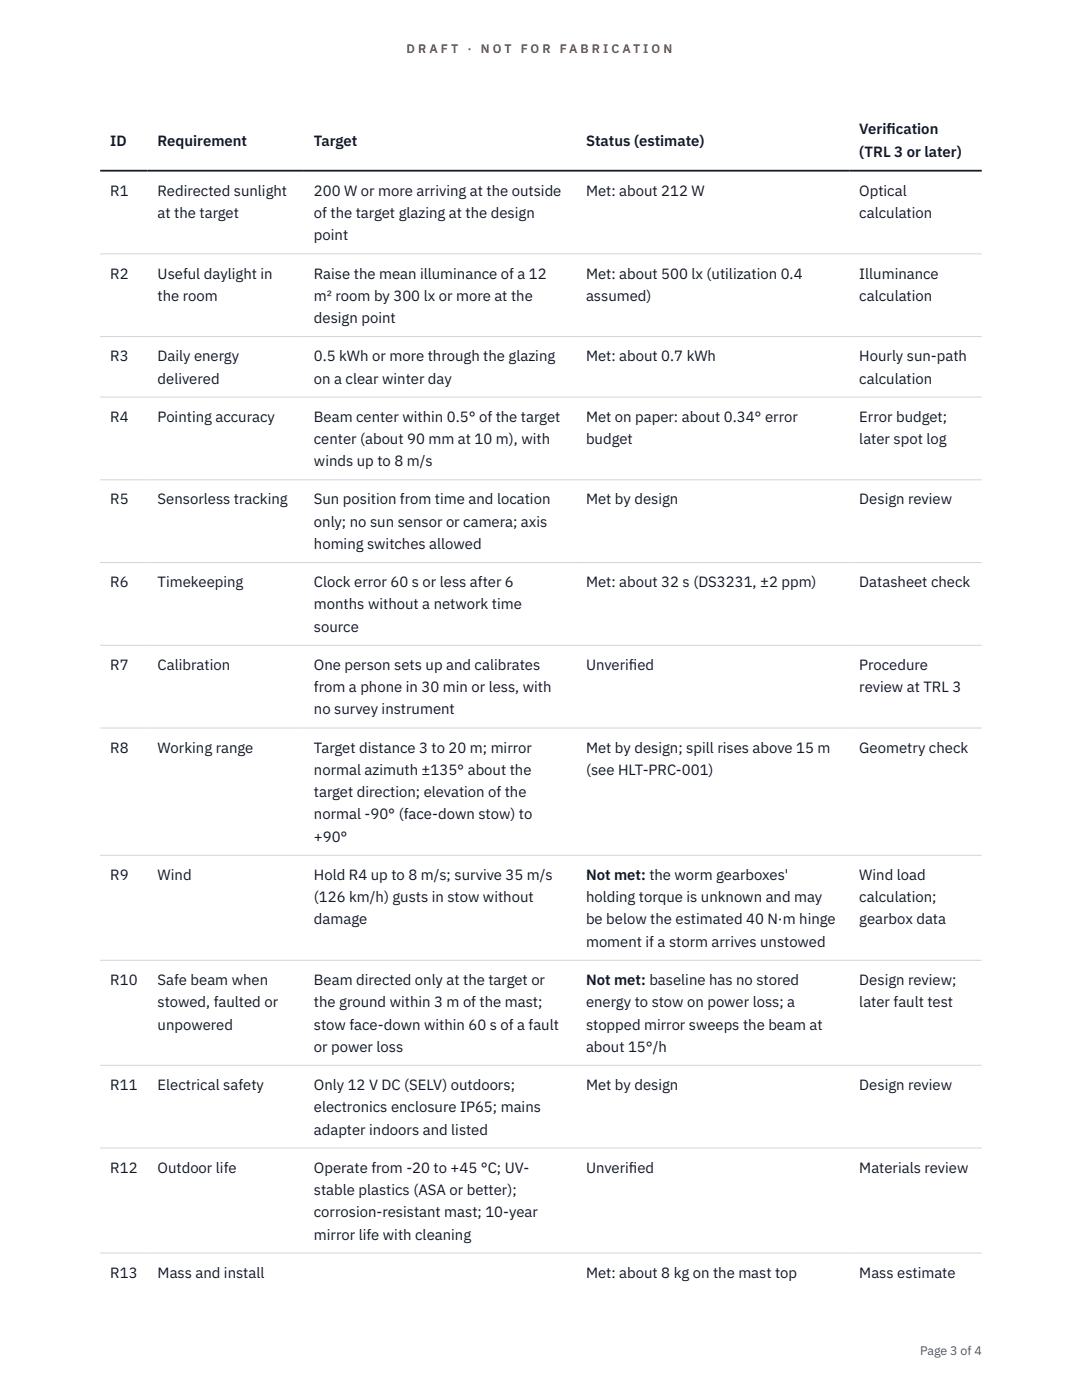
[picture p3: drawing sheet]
<svg xmlns="http://www.w3.org/2000/svg" width="216mm" height="279mm" viewBox="0 0 216 279" stroke-linecap="round" stroke-linejoin="round" font-family="sans-serif">
<defs><g id="words">
<g font-size="3" fill="#111827">
<text x="22" y="29.1">ID</text>
<text x="31.5" y="29.1">Requirement</text>
<text x="62.6" y="29.1">Target</text>
<text x="116.9" y="29.1">Status (estimate)</text>
<text x="171.5" y="26.8">Verif</text>
<text x="176.9" y="26.8">ication</text>
<text x="171.5" y="31.3">(TRL 3 or later)</text>
<text x="22" y="39.1">R1</text>
<text x="31.5" y="39.1">Redirected sunlight</text>
<text x="62.6" y="39.1">200 W or more arriving at the outside</text>
<text x="116.9" y="39.1">Met: about 212 W</text>
<text x="171.5" y="39.1">Optical</text>
<text x="31.5" y="43.5">at the target</text>
<text x="62.6" y="43.5">of the target glazing at the design</text>
<text x="62.6" y="48">point</text>
<text x="171.5" y="43.5">calculation</text>
<text x="22" y="55.6">R2</text>
<text x="31.5" y="55.6">Useful daylight in</text>
<text x="62.6" y="55.6">Raise the mean illuminance of a 12</text>
<text x="116.9" y="55.6">Met: about 500 lx (utilization 0.4</text>
<text x="171.5" y="55.6">Illuminance</text>
<text x="31.5" y="60">the room</text>
<text x="62.6" y="60">m² room by 300 lx or more at the</text>
<text x="62.6" y="64.5">design point</text>
<text x="116.9" y="60">assumed)</text>
<text x="171.5" y="60">calculation</text>
<text x="22" y="72.1">R3</text>
<text x="31.5" y="72.1">Daily energy</text>
<text x="31.5" y="76.5">delivered</text>
<text x="62.6" y="72.1">0.5 kWh or more through the glazing</text>
<text x="62.6" y="76.5">on a clear winter day</text>
<text x="116.9" y="72.1">Met: about 0.7 kWh</text>
<text x="171.5" y="72.1">Hourly sun-path</text>
<text x="171.5" y="76.5">calculation</text>
<text x="22" y="84.2">R4</text>
<text x="31.5" y="84.2">Pointing accuracy</text>
<text x="62.6" y="84.2">Beam center within 0.5° of the target</text>
<text x="62.6" y="88.6">center (about 90 mm at 10 m), with</text>
<text x="116.9" y="84.2">Met on paper: about 0.34° error</text>
<text x="116.9" y="88.6">budget</text>
<text x="171.5" y="84.2">Error budget;</text>
<text x="171.5" y="88.6">later spot log</text>
<text x="62.6" y="93.1">winds up to 8 m/s</text>
<text x="22" y="100.7">R5</text>
<text x="31.5" y="100.7">Sensorless tracking</text>
<text x="62.6" y="100.7">Sun position from time and location</text>
<text x="116.9" y="100.7">Met by design</text>
<text x="171.5" y="100.7">Design review</text>
<text x="62.6" y="105.1">only; no sun sensor or camera; axis</text>
<text x="62.6" y="109.6">homing switches allowed</text>
<text x="22" y="117.2">R6</text>
<text x="31.5" y="117.2">Timekeeping</text>
<text x="62.6" y="117.2">Clock error 60 s or less after 6</text>
<text x="116.9" y="117.2">Met: about 32 s (DS3231, ±2 ppm)</text>
<text x="171.5" y="117.2">Datasheet check</text>
<text x="62.6" y="121.6">months without a network time</text>
<text x="62.6" y="126.1">source</text>
<text x="22" y="133.7">R7</text>
<text x="31.5" y="133.7">Calibration</text>
<text x="62.6" y="133.7">One person sets up and calibrates</text>
<text x="116.9" y="133.7">Unverif</text>
<text x="125.5" y="133.7">ied</text>
<text x="171.5" y="133.7">Procedure</text>
<text x="62.6" y="138.1">from a phone in 30 min or less, with</text>
<text x="62.6" y="142.6">no survey instrument</text>
<text x="171.5" y="138.1">review at TRL 3</text>
<text x="22" y="150.2">R8</text>
<text x="31.5" y="150.2">Working range</text>
<text x="62.6" y="150.2">Target distance 3 to 20 m; mirror</text>
<text x="62.6" y="154.7">normal azimuth ±135° about the</text>
<text x="116.9" y="150.2">Met by design; spill rises above 15 m</text>
<text x="116.9" y="154.7">(see HLT-PRC-001)</text>
<text x="171.5" y="150.2">Geometry check</text>
<text x="62.6" y="159.1">target direction; elevation of the</text>
<text x="62.6" y="163.5">normal -90° (face-down stow) to</text>
<text x="62.6" y="168">+90°</text>
<text x="22" y="175.6">R9</text>
<text x="31.5" y="175.6">Wind</text>
<text x="62.6" y="175.6">Hold R4 up to 8 m/s; survive 35 m/s</text>
<text x="116.9" y="175.6">Not met: the worm gearboxes'</text>
<text x="171.5" y="175.6">Wind load</text>
<text x="62.6" y="180.1">(126 km/h) gusts in stow without</text>
<text x="62.6" y="184.5">damage</text>
<text x="116.9" y="180.1">holding torque is unknown and may</text>
<text x="116.9" y="184.5">be below the estimated 40 N·m hinge</text>
<text x="171.5" y="180.1">calculation;</text>
<text x="171.5" y="184.5">gearbox data</text>
<text x="116.9" y="188.9">moment if a storm arrives unstowed</text>
<text x="22" y="196.6">R10</text>
<text x="31.5" y="196.6">Safe beam when</text>
<text x="62.6" y="196.6">Beam directed only at the target or</text>
<text x="116.9" y="196.6">Not met: baseline has no stored</text>
<text x="171.5" y="196.6">Design review;</text>
<text x="31.5" y="201">stowed, faulted or</text>
<text x="62.6" y="201">the ground within 3 m of the mast;</text>
<text x="116.9" y="201">energy to stow on power loss; a</text>
<text x="171.5" y="201">later fault test</text>
<text x="31.5" y="205.5">unpowered</text>
<text x="62.6" y="205.5">stow face-down within 60 s of a fault</text>
<text x="62.6" y="209.9">or power loss</text>
<text x="116.9" y="205.5">stopped mirror sweeps the beam at</text>
<text x="116.9" y="209.9">about 15°/h</text>
<text x="22" y="217.5">R11</text>
<text x="31.5" y="217.5">Electrical safety</text>
<text x="62.6" y="217.5">Only 12 V DC (SELV) outdoors;</text>
<text x="62.6" y="222">electronics enclosure IP65; mains</text>
<text x="116.9" y="217.5">Met by design</text>
<text x="171.5" y="217.5">Design review</text>
<text x="62.6" y="226.4">adapter indoors and listed</text>
<text x="22" y="234">R12</text>
<text x="31.5" y="234">Outdoor life</text>
<text x="62.6" y="234">Operate from -20 to +45 °C; UV-</text>
<text x="62.6" y="238.5">stable plastics (ASA or better);</text>
<text x="116.9" y="234">Unverif</text>
<text x="125.5" y="234">ied</text>
<text x="171.5" y="234">Materials review</text>
<text x="62.6" y="242.9">corrosion-resistant mast; 10-year</text>
<text x="62.6" y="247.4">mirror life with cleaning</text>
<text x="22" y="255">R13</text>
<text x="31.5" y="255">Mass and install</text>
<text x="116.9" y="255">Met: about 8 kg on the mast top</text>
<text x="171.5" y="255">Mass estimate</text>
</g>
<g font-size="2.5" fill="#b45309">
<text x="81.1" y="10.5">D R A F T</text>
<text x="93.3" y="10.5">·</text>
<text x="95.9" y="10.5">N O T</text>
<text x="103.9" y="10.5">F O R</text>
<text x="111.7" y="10.5">F A B R I C A T I O N</text>
</g>
<text font-size="2.5" fill="#4b5563" x="183.6" y="270.3">Page 3 of 4</text>
</g></defs>
<path d="M20 50.7h175.9M20 67.2h175.9M20 79.2h175.9M20 95.8h175.9M20 112.3h175.9M20 128.8h175.9M20 145.3h175.9M20 170.7h175.9M20 191.6h175.9M20 212.6h175.9M20 229.1h175.9M20 250.1h175.9" fill="none" stroke="#d1d5db" stroke-width=".2"/>
<path d="M20 34.1h175.9" fill="none" stroke="#111827" stroke-width=".35"/>
<use href="#words"/>
</svg>
